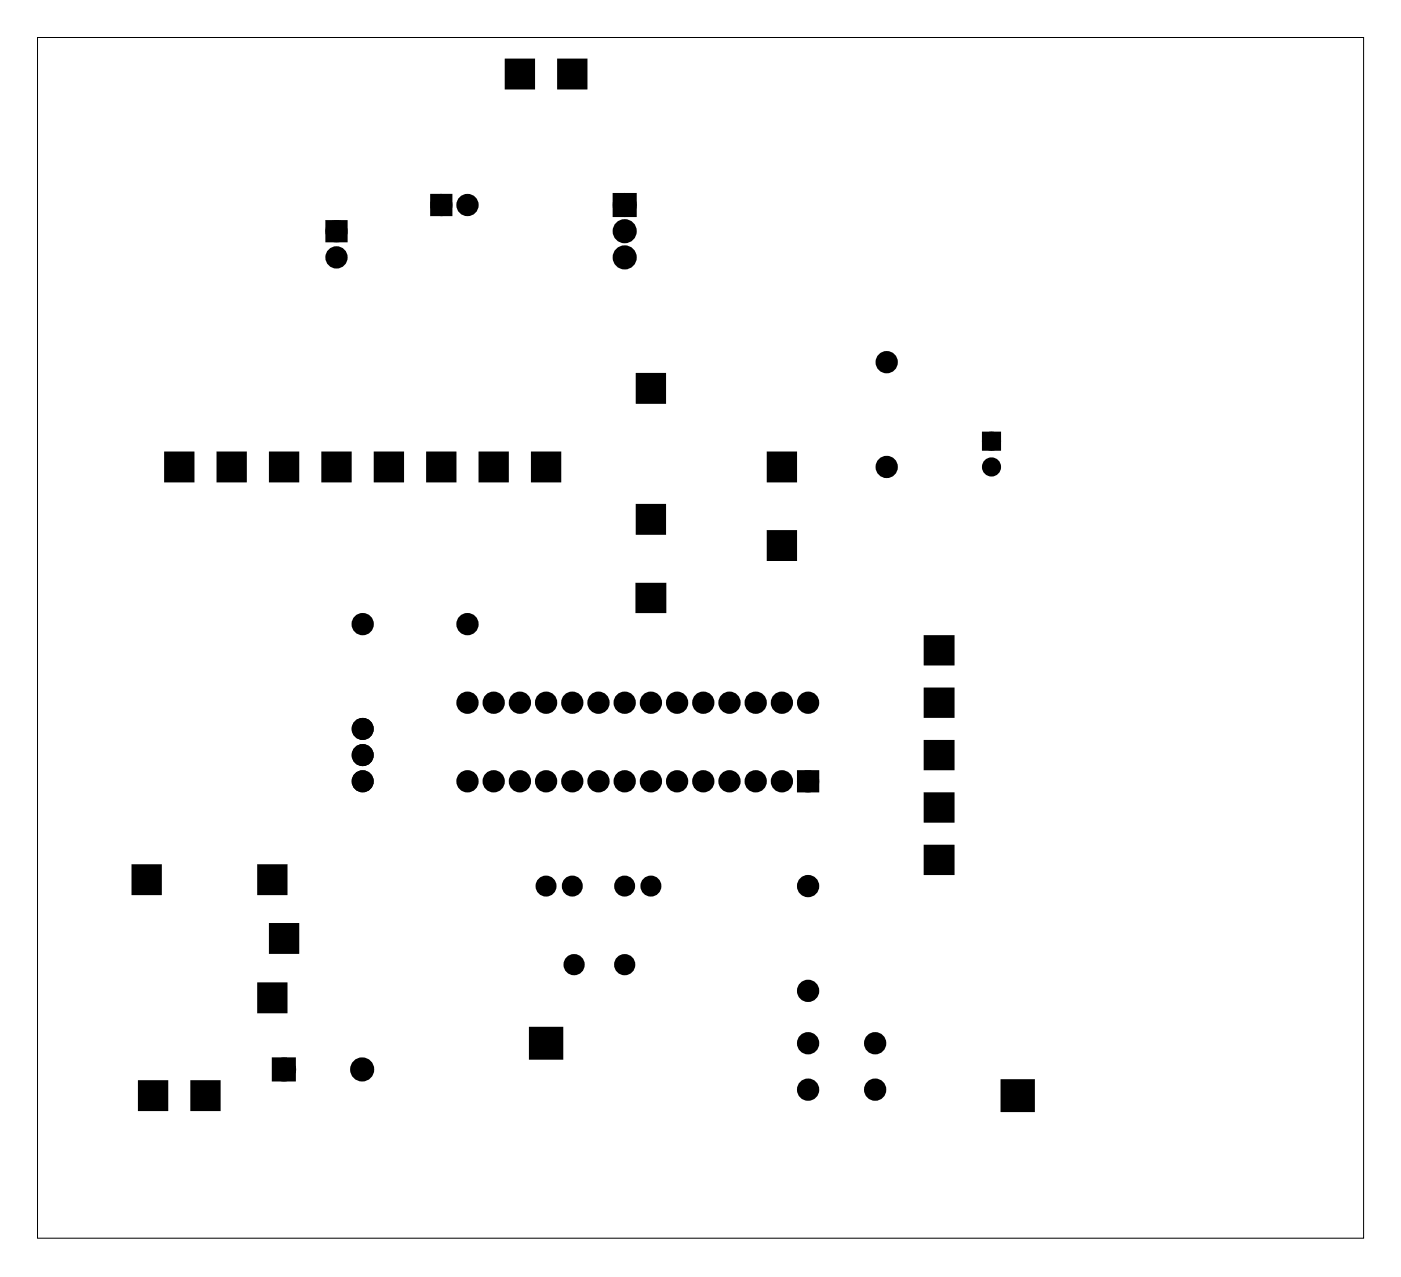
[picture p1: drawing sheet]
<svg xmlns="http://www.w3.org/2000/svg" width="136mm" height="124mm" viewBox="0 0 136 124" stroke-linecap="round" stroke-linejoin="round" font-family="sans-serif">
<path d="M3.6 3.6h128.6v116.5h-128.6z" fill="none" stroke="#000" stroke-width=".1"/>
<g fill="#000">
<circle cx="42.8" cy="19.9" r=".7"/>
<circle cx="45.3" cy="19.9" r=".7"/>
<circle cx="60.6" cy="19.9" r=".79"/>
<circle cx="32.6" cy="25" r=".7"/>
<circle cx="32.6" cy="22.4" r=".7"/>
<circle cx="60.6" cy="22.4" r=".79"/>
<circle cx="60.6" cy="25" r=".79"/>
<circle cx="63.1" cy="37.7" r=".7"/>
<circle cx="86" cy="35.1" r=".7"/>
<circle cx="63.1" cy="50.4" r=".7"/>
<circle cx="63.1" cy="58" r=".7"/>
<circle cx="75.8" cy="52.9" r=".7"/>
<circle cx="75.8" cy="45.3" r=".7"/>
<circle cx="86" cy="45.3" r=".7"/>
<circle cx="96.1" cy="42.8" r=".6"/>
<circle cx="96.1" cy="45.3" r=".6"/>
<circle cx="35.2" cy="70.7" r=".67"/>
<circle cx="35.2" cy="75.8" r=".67"/>
<circle cx="35.2" cy="73.2" r=".67"/>
<circle cx="35.2" cy="60.5" r=".7"/>
<circle cx="45.3" cy="75.8" r=".7"/>
<circle cx="45.3" cy="68.1" r=".7"/>
<circle cx="45.3" cy="60.5" r=".7"/>
<circle cx="47.9" cy="75.8" r=".7"/>
<circle cx="47.9" cy="68.1" r=".7"/>
<circle cx="50.4" cy="75.8" r=".7"/>
<circle cx="50.4" cy="68.1" r=".7"/>
<circle cx="52.9" cy="75.8" r=".7"/>
<circle cx="52.9" cy="68.1" r=".7"/>
<circle cx="55.5" cy="75.8" r=".7"/>
<circle cx="55.5" cy="68.1" r=".7"/>
<circle cx="58" cy="75.8" r=".7"/>
<circle cx="58" cy="68.1" r=".7"/>
<circle cx="60.6" cy="75.8" r=".7"/>
<circle cx="60.6" cy="68.1" r=".7"/>
<circle cx="63.1" cy="75.8" r=".7"/>
<circle cx="63.1" cy="68.1" r=".7"/>
<circle cx="65.6" cy="75.8" r=".7"/>
<circle cx="65.6" cy="68.1" r=".7"/>
<circle cx="68.2" cy="75.8" r=".7"/>
<circle cx="68.2" cy="68.1" r=".7"/>
<circle cx="70.7" cy="75.8" r=".7"/>
<circle cx="70.7" cy="68.1" r=".7"/>
<circle cx="73.3" cy="75.8" r=".7"/>
<circle cx="73.3" cy="68.1" r=".7"/>
<circle cx="75.8" cy="75.8" r=".7"/>
<circle cx="75.8" cy="68.1" r=".7"/>
<circle cx="78.3" cy="75.8" r=".7"/>
<circle cx="78.3" cy="68.1" r=".7"/>
<circle cx="52.9" cy="85.9" r=".64"/>
<circle cx="55.5" cy="85.9" r=".64"/>
<circle cx="55.7" cy="93.5" r=".65"/>
<circle cx="60.6" cy="85.9" r=".64"/>
<circle cx="60.6" cy="93.5" r=".65"/>
<circle cx="63.1" cy="85.9" r=".64"/>
<circle cx="78.3" cy="96.1" r=".7"/>
<circle cx="78.3" cy="85.9" r=".7"/>
<circle cx="27.5" cy="103.7" r=".79"/>
<circle cx="35.1" cy="103.7" r=".79"/>
<circle cx="78.3" cy="105.7" r=".7"/>
<circle cx="78.3" cy="101.2" r=".7"/>
<circle cx="84.8" cy="101.2" r=".7"/>
<circle cx="84.8" cy="105.7" r=".7"/>
</g>
<g fill="none" stroke="#000" stroke-width=".79" stroke-linecap="butt">
<circle cx="35.2" cy="73.2" r=".67"/>
<circle cx="35.2" cy="75.8" r=".67"/>
<circle cx="35.2" cy="70.7" r=".67"/>
</g>
<g fill="none" stroke="#000" stroke-width=".76" stroke-linecap="butt">
<path d="M42.1 19.2h1.4v1.4h-1.4zM59.8 19.1h1.5v1.6h-1.5zM31.9 21.7h1.4v1.4h-1.4zM77.6 75.1h1.4v1.4h-1.4zM26.7 102.9h1.6v1.6h-1.6z"/>
<circle cx="42.8" cy="19.9" r=".7"/>
<circle cx="45.3" cy="19.9" r=".7"/>
<circle cx="60.6" cy="19.9" r=".79"/>
<circle cx="32.6" cy="25" r=".7"/>
<circle cx="32.6" cy="22.4" r=".7"/>
<circle cx="60.6" cy="25" r=".79"/>
<circle cx="60.6" cy="22.4" r=".79"/>
<circle cx="63.1" cy="37.7" r=".7"/>
<circle cx="86" cy="35.1" r=".7"/>
<circle cx="63.1" cy="50.4" r=".7"/>
<circle cx="63.1" cy="58" r=".7"/>
<circle cx="75.8" cy="45.3" r=".7"/>
<circle cx="75.8" cy="52.9" r=".7"/>
<circle cx="86" cy="45.3" r=".7"/>
<circle cx="35.2" cy="60.5" r=".7"/>
<circle cx="45.3" cy="75.8" r=".7"/>
<circle cx="45.3" cy="68.1" r=".7"/>
<circle cx="45.3" cy="60.5" r=".7"/>
<circle cx="47.9" cy="75.8" r=".7"/>
<circle cx="47.9" cy="68.1" r=".7"/>
<circle cx="50.4" cy="75.8" r=".7"/>
<circle cx="50.4" cy="68.1" r=".7"/>
<circle cx="52.9" cy="75.8" r=".7"/>
<circle cx="52.9" cy="68.1" r=".7"/>
<circle cx="55.5" cy="75.8" r=".7"/>
<circle cx="55.5" cy="68.1" r=".7"/>
<circle cx="58" cy="75.8" r=".7"/>
<circle cx="58" cy="68.1" r=".7"/>
<circle cx="60.6" cy="75.8" r=".7"/>
<circle cx="60.6" cy="68.1" r=".7"/>
<circle cx="63.1" cy="75.8" r=".7"/>
<circle cx="63.1" cy="68.1" r=".7"/>
<circle cx="65.6" cy="75.8" r=".7"/>
<circle cx="65.6" cy="68.1" r=".7"/>
<circle cx="68.2" cy="75.8" r=".7"/>
<circle cx="68.2" cy="68.1" r=".7"/>
<circle cx="70.7" cy="75.8" r=".7"/>
<circle cx="70.7" cy="68.1" r=".7"/>
<circle cx="73.3" cy="75.8" r=".7"/>
<circle cx="73.3" cy="68.1" r=".7"/>
<circle cx="75.8" cy="75.8" r=".7"/>
<circle cx="75.8" cy="68.1" r=".7"/>
<circle cx="78.3" cy="75.8" r=".7"/>
<circle cx="78.3" cy="68.1" r=".7"/>
<circle cx="52.9" cy="85.9" r=".64"/>
<circle cx="55.5" cy="85.9" r=".64"/>
<circle cx="60.6" cy="85.9" r=".64"/>
<circle cx="63.1" cy="85.9" r=".64"/>
<circle cx="78.3" cy="96.1" r=".7"/>
<circle cx="78.3" cy="85.9" r=".7"/>
<circle cx="27.5" cy="103.7" r=".79"/>
<circle cx="35.1" cy="103.7" r=".79"/>
<circle cx="78.3" cy="101.2" r=".7"/>
<circle cx="78.3" cy="105.7" r=".7"/>
<circle cx="84.8" cy="101.2" r=".7"/>
<circle cx="84.8" cy="105.7" r=".7"/>
</g>
<g fill="#000">
<path d="M49.1 5.8h2.6v2.8h-2.6zM54.1 5.8h2.7v2.8h-2.7zM59.8 19.1h1.5v1.6h-1.5zM31.9 21.7h1.4v1.4h-1.4zM42.1 19.2h1.4v1.4h-1.4zM61.8 36.3h2.6v2.7h-2.6zM16 43.9h2.7v2.8h-2.7zM21.1 43.9h2.7v2.8h-2.7zM26.2 43.9h2.7v2.8h-2.7zM31.3 43.9h2.7v2.8h-2.7zM36.4 43.9h2.6v2.8h-2.6zM41.4 43.9h2.7v2.8h-2.7z"/>
<path d="M46.5 43.9h2.7v2.8h-2.7zM51.6 43.9h2.7v2.8h-2.7zM61.8 49h2.6v2.7h-2.6zM61.7 56.6h2.8v2.7h-2.8zM74.5 51.5h2.6v2.8h-2.6zM74.5 43.9h2.6v2.8h-2.6zM95.5 42.2h1.2v1.2h-1.2zM77.6 75.1h1.4v1.4h-1.4zM89.7 77h2.7v2.6h-2.7zM89.7 71.9h2.7v2.7h-2.7zM89.7 66.8h2.7v2.7h-2.7zM89.7 61.7h2.7v2.7h-2.7z"/>
<path d="M12.9 83.9h2.7v2.8h-2.7zM25.1 95.4h2.6v2.7h-2.6zM25.1 83.9h2.6v2.8h-2.6zM26.2 89.6h2.7v2.8h-2.7zM51.4 99.7h3.1v2.9h-3.1zM89.7 82h2.7v2.7h-2.7zM13.5 104.9h2.7v2.7h-2.7zM18.6 104.9h2.7v2.7h-2.7zM26.7 102.9h1.6v1.6h-1.6zM97.1 104.8h3.1v2.9h-3.1z"/>
</g>
<g fill="none" stroke="#000" stroke-width=".65" stroke-linecap="butt">
<path d="M95.5 42.2h1.2v1.2h-1.2z"/>
<circle cx="96.1" cy="42.8" r=".6"/>
<circle cx="96.1" cy="45.3" r=".6"/>
</g>
<g fill="none" stroke="#000" stroke-width=".25">
<path d="M49.1 5.8h2.6v2.8h-2.6zM54.1 5.8h2.7v2.8h-2.7zM61.8 36.3h2.6v2.7h-2.6zM16 43.9h2.7v2.8h-2.7zM21.1 43.9h2.7v2.8h-2.7zM26.2 43.9h2.7v2.8h-2.7zM31.3 43.9h2.7v2.8h-2.7zM36.4 43.9h2.6v2.8h-2.6zM41.4 43.9h2.7v2.8h-2.7zM46.5 43.9h2.7v2.8h-2.7zM51.6 43.9h2.7v2.8h-2.7zM61.7 56.6h2.8v2.7h-2.8z"/>
<path d="M61.8 49h2.6v2.7h-2.6zM74.5 51.5h2.6v2.8h-2.6zM74.5 43.9h2.6v2.8h-2.6zM89.7 77h2.7v2.6h-2.7zM89.7 71.9h2.7v2.7h-2.7zM89.7 66.8h2.7v2.7h-2.7zM89.7 61.7h2.7v2.7h-2.7zM12.9 83.9h2.7v2.8h-2.7zM25.1 95.4h2.6v2.7h-2.6zM25.1 83.9h2.6v2.8h-2.6zM26.2 89.6h2.7v2.8h-2.7zM51.4 99.7h3.1v2.9h-3.1z"/>
<path d="M89.7 82h2.7v2.7h-2.7zM13.5 104.9h2.7v2.7h-2.7zM18.6 104.9h2.7v2.7h-2.7zM97.1 104.8h3.1v2.9h-3.1z"/>
</g>
<g fill="none" stroke="#000" stroke-width=".75" stroke-linecap="butt">
<circle cx="55.7" cy="93.5" r=".65"/>
<circle cx="60.6" cy="93.5" r=".65"/>
</g>
</svg>
